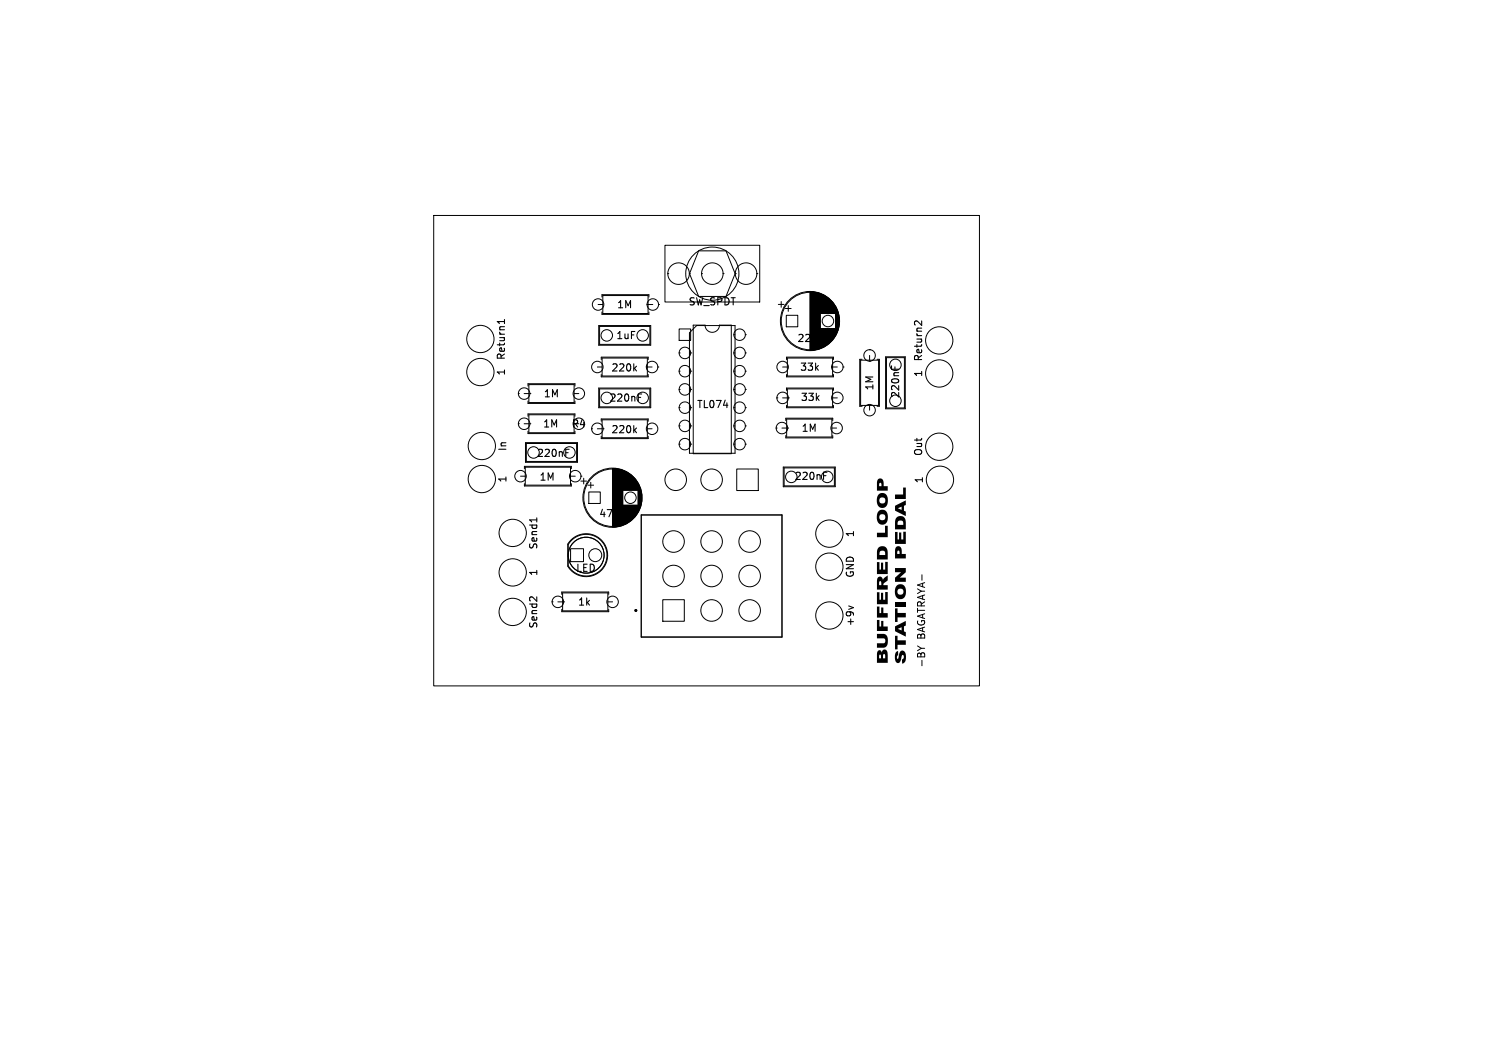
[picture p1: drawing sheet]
<svg xmlns="http://www.w3.org/2000/svg" width="210mm" height="148mm" viewBox="0 0 210 148" stroke-linecap="round" stroke-linejoin="round" font-family="sans-serif">
<defs><g id="words">
<g font-size="2.1">
<text x="123.9" y="75" transform="rotate(-90 123.9 75)">LOOP</text>
<text x="126.4" y="78" transform="rotate(-90 126.4 78)">PEDAL</text>
<text x="123.9" y="92.5" transform="rotate(-90 123.9 92.5)">BUFFERED</text>
<text x="126.4" y="92.5" transform="rotate(-90 126.4 92.5)">STATION</text>
</g>
<g font-size="1.4">
<text x="85.7" y="47.4">1uF</text>
<text x="85.8" y="43.1">1M</text>
<text x="95.8" y="42.7">SW_SPDT</text>
<text x="110.9" y="47.8">22uF</text>
<text x="70.5" y="52.4" transform="rotate(-90 70.5 52.4)">1</text>
<text x="70.5" y="50.2" transform="rotate(-90 70.5 50.2)">Return1</text>
<text x="85" y="51.9">220k</text>
<text x="111.3" y="51.8">33k</text>
<text x="128.6" y="52.6" transform="rotate(-90 128.6 52.6)">1</text>
<text x="128.6" y="50.4" transform="rotate(-90 128.6 50.4)">Return2</text>
<text x="75.5" y="59.7">1M</text>
<text x="75.6" y="55.5">1M</text>
<text x="79.5" y="59.7">R4</text>
<text x="84.8" y="56.1">220nF</text>
<text x="97" y="57">TL074</text>
<text x="111.4" y="56">33k</text>
<text x="121.8" y="54.5" transform="rotate(-90 121.8 54.5)">1M</text>
<text x="125.4" y="55.5" transform="rotate(-90 125.4 55.5)">220nF</text>
<text x="70.7" y="62.9" transform="rotate(-90 70.7 62.9)">In</text>
<text x="74.7" y="63.8">220nF</text>
<text x="85" y="60.5">220k</text>
<text x="111.5" y="60.3">1M</text>
<text x="128.6" y="63.6" transform="rotate(-90 128.6 63.6)">Out</text>
<text x="70.7" y="67.3" transform="rotate(-90 70.7 67.3)">1</text>
<text x="75" y="67.1">1M</text>
<text x="110.6" y="67">220nF</text>
<text x="128.7" y="67.4" transform="rotate(-90 128.7 67.4)">1</text>
<text x="75" y="76.6" transform="rotate(-90 75 76.6)">Send1</text>
<text x="83.3" y="72.2">47uF</text>
<text x="119.1" y="74.9" transform="rotate(-90 119.1 74.9)">1</text>
<text x="75" y="80.3" transform="rotate(-90 75 80.3)">1</text>
<text x="80.1" y="79.8">LED</text>
<text x="119.1" y="80.5" transform="rotate(-90 119.1 80.5)">GND</text>
<text x="75" y="87.6" transform="rotate(-90 75 87.6)">Send2</text>
<text x="80.4" y="84.5">1k</text>
<text x="119.1" y="87.3" transform="rotate(-90 119.1 87.3)">+9v</text>
<text x="128.9" y="89" transform="rotate(-90 128.9 89)">BAGATRAYA-</text>
<text x="128.9" y="93" transform="rotate(-90 128.9 93)">-BY</text>
</g>
</g></defs>
<path d="M122.3 76.3a.77 .77 0 0 1 1-.2 .77 .77 0 0 1 .3 .9v.9h-1.5v-.6h1.2a.43 .43 0 0 0-.4-.6 .43 .43 0 0 0-.4 .6h-.4v-.6zM124.6 79.1h1.5v.6l-.8 .7h.8v.6h-1.5v-.6l.9-.7h-.9z" fill="#000"/>
<g fill="none" stroke="#000" stroke-width=".14">
<path d="M60.4 30h76v65.5h-76zM92.6 34.2h13.2v7.8h-13.2zM93 38.1a1.5 1.5 0 0 1 1.5-1.5 1.5 1.5 0 0 1 1.5 1.5M93 38.1h.1M93 38.1a1.5 1.5 0 0 0 1.5 1.5 1.5 1.5 0 0 0 1.5-1.5M96 38.1h.1M97.3 34.9h3.8l1.3 3.2-1.3 3.2h-3.8l-1.3-3.2zM97.7 38.1a1.5 1.5 0 0 1 1.5-1.5 1.5 1.5 0 0 1 1.5 1.5M97.7 38.1h.1M97.7 38.1a1.5 1.5 0 0 0 1.5 1.5 1.5 1.5 0 0 0 1.5-1.5M100.7 38.1h.1M102.4 38.1a1.5 1.5 0 0 1 1.5-1.5 1.5 1.5 0 0 1 1.5 1.5"/>
<path d="M102.4 38.1h.1M102.4 38.1a1.5 1.5 0 0 0 1.5 1.5 1.5 1.5 0 0 0 1.5-1.5M105.4 38.1h.1M72.2 54.8a.8 .8 0 0 1 .8-.8 .8 .8 0 0 1 .8 .8M72.2 54.8h.1M72.2 54.8a.8 .8 0 0 0 .8 .8 .8 .8 0 0 0 .8-.8M72.2 59a.8 .8 0 0 1 .8-.8 .8 .8 0 0 1 .8 .8M72.2 59h.1M72.2 59a.8 .8 0 0 0 .8 .8 .8 .8 0 0 0 .8-.8M73 54.8h.7M73 59h.7M73.5 53.8v-.4h6.6v.4"/>
<path d="M73.5 55.8v.4h6.6v-.4M73.5 58v-.4h6.6v.4M73.7 53.6h6.3v2.4h-6.3zM73.7 57.7h6.3v2.6h-6.3zM73.8 54.8h.1M73.8 59h.1M80 54.8h.6M82.4 59.7a.8 .8 0 0 1 .8-.8 .8 .8 0 0 1 .8 .8M82.4 59.7h.1M82.4 59.7a.8 .8 0 0 0 .8 .8 .8 .8 0 0 0 .8-.8M83.2 51.1h.6M83.2 59.7h.6"/>
<path d="M83.3 42.4h.7M83.4 45.3h7.2v2.8h-7.2zM83.4 54h7.2v2.8h-7.2zM83.5 45.5h7v2.5h-7zM83.5 54.2h7v2.4h-7zM83.7 50.1v-.4h6.6v.4M83.7 52.1v.4h6.6v-.4M83.7 58.7v-.4h6.6v.4M83.8 41.4v-.4h6.6v.4M83.8 43.4v.4h6.6v-.4M83.8 58.4h6.3v2.6h-6.3zM83.8 49.9h6.3v2.4h-6.3z"/>
<path d="M84 41.2h6.3v2.4h-6.3zM84 59.7h.1M90 51.1h.1M90 51.1a.8 .8 0 0 0 .8 .8 .8 .8 0 0 0 .8-.8M90 51.1a.8 .8 0 0 1 .8-.8 .8 .8 0 0 1 .8 .8M90.1 42.4h.1M90.1 42.4a.8 .8 0 0 0 .8 .8 .8 .8 0 0 0 .8-.8M90.1 42.4a.8 .8 0 0 1 .8-.8 .8 .8 0 0 1 .8 .8M90.1 51.1h.7M90.1 59.7h.7M90.3 42.4h.6M91.6 51.1h.1"/>
<path d="M91.7 42.4h.1M94.6 45.8h1.6v1.6h-1.6zM94.6 49.1h.1M94.6 49.1a.8 .8 0 0 0 .8 .8 .8 .8 0 0 0 .8-.8M94.6 49.1a.8 .8 0 0 1 .8-.8 .8 .8 0 0 1 .8 .8M94.6 51.7h.1M94.6 51.7a.8 .8 0 0 0 .8 .8 .8 .8 0 0 0 .8-.8M94.6 51.7a.8 .8 0 0 1 .8-.8 .8 .8 0 0 1 .8 .8M94.6 54.2h.1M94.6 54.2a.8 .8 0 0 0 .8 .8 .8 .8 0 0 0 .8-.8M94.6 54.2a.8 .8 0 0 1 .8-.8 .8 .8 0 0 1 .8 .8M94.6 56.8h.1"/>
<path d="M94.6 56.8a.8 .8 0 0 0 .8 .8 .8 .8 0 0 0 .8-.8M94.6 56.8a.8 .8 0 0 1 .8-.8 .8 .8 0 0 1 .8 .8M94.6 59.3h.1M94.6 59.3a.8 .8 0 0 0 .8 .8 .8 .8 0 0 0 .8-.8M94.6 59.3a.8 .8 0 0 1 .8-.8 .8 .8 0 0 1 .8 .8M96.2 49.1h.1M96.2 51.7h.1M96.2 54.2h.1M96.2 56.8h.1M96.2 59.3h.1M96.5 45.3h1.7a1 1 0 0 0 1 1 1 1 0 0 0 1-1h1.6v17.9h-5.3zM97 45.3h5.4v17.8h-6.4v-16.8z"/>
<path d="M102.2 59.3h.1M102.2 59.3a.8 .8 0 0 0 .8 .8 .8 .8 0 0 0 .8-.8M102.2 59.3a.8 .8 0 0 1 .8-.8 .8 .8 0 0 1 .8 .8M102.2 56.8h.1M102.2 56.8a.8 .8 0 0 0 .8 .8 .8 .8 0 0 0 .8-.8M102.2 56.8a.8 .8 0 0 1 .8-.8 .8 .8 0 0 1 .8 .8M102.2 54.2h.1M102.2 54.2a.8 .8 0 0 0 .8 .8 .8 .8 0 0 0 .8-.8M102.2 54.2a.8 .8 0 0 1 .8-.8 .8 .8 0 0 1 .8 .8M102.2 51.7h.1M102.2 51.7a.8 .8 0 0 0 .8 .8 .8 .8 0 0 0 .8-.8M102.2 51.7a.8 .8 0 0 1 .8-.8 .8 .8 0 0 1 .8 .8"/>
<path d="M102.2 49.1h.1M102.2 49.1a.8 .8 0 0 0 .8 .8 .8 .8 0 0 0 .8-.8M102.2 49.1a.8 .8 0 0 1 .8-.8 .8 .8 0 0 1 .8 .8M102.2 46.6h.1M102.2 46.6a.8 .8 0 0 0 .8 .8 .8 .8 0 0 0 .8-.8M102.2 46.6a.8 .8 0 0 1 .8-.8 .8 .8 0 0 1 .8 .8M103.8 59.3h.1M103.8 56.8h.1M103.8 54.2h.1M103.8 51.7h.1M103.8 49.1h.1M103.8 46.6h.1"/>
<path d="M108.1 59.6a.8 .8 0 0 1 .8-.8 .8 .8 0 0 1 .8 .8M108.1 59.6h.1M108.1 59.6a.8 .8 0 0 0 .8 .8 .8 .8 0 0 0 .8-.8M108.2 55.4a.8 .8 0 0 1 .8-.8 .8 .8 0 0 1 .8 .8M108.2 55.4h.1M108.2 55.4a.8 .8 0 0 0 .8 .8 .8 .8 0 0 0 .8-.8M108.4 42.4h.8M108.8 42v.8M108.9 59.6h.6M109 51.1h.7M109 55.4h.7M109.4 43h.8"/>
<path d="M109.4 58.6v-.4h6.6v.4M109.5 43.9h1.6v1.6h-1.6zM109.5 50.1v-.4h6.6v.4M109.5 52.1v.4h6.6v-.4M109.5 54.4v-.4h6.6v.4M109.5 56.4v.4h6.6v-.4M109.5 58.3h6.3v2.6h-6.3zM109.7 49.9h6.2v2.4h-6.2zM109.7 54.2h6.2v2.4h-6.2zM109.7 59.6h.1M109.8 42.6v.8M109.8 55.4h.1"/>
<path d="M112.8 40.6v8.2M112.9 40.6v8.2M113 40.6v8.2M113.1 40.6v8.2M113.2 40.6v8.2M113.3 40.6v8.2M113.3 40.7v8M113.4 40.7v8M113.5 40.7v8M113.6 40.7v8M113.7 40.7v8M113.8 40.7v8"/>
<path d="M113.8 40.8v7.8M113.9 40.8v7.8M114 40.8v7.8M114.1 40.8v7.8M114.2 40.9v7.7M114.2 40.9v7.6M114.3 40.9v2.8M114.3 45.7v2.8M114.4 40.9v2.8M114.4 45.7v2.8M114.4 41v2.7M114.4 45.7v2.7"/>
<path d="M114.5 41v2.7M114.5 45.7v2.7M114.6 41v2.7M114.6 45.7v2.7M114.6 41.1v2.6M114.6 45.7v2.6M114.7 41.1v2.6M114.7 45.7v2.6M114.8 41.1v2.6M114.8 45.7v2.6M114.8 41.2v2.5M114.8 45.7v2.5"/>
<path d="M114.9 41.2v2.5M114.9 45.7v2.5M115 41.2v2.5M115 45.7v2.5M115 41.3v2.4M115 45.7v2.4M115.1 41.3v2.4M115.1 45.7v2.4M115.2 41.4v2.3M115.2 45.7v2.3M115.3 41.5v2.2M115.3 45.7v2.3"/>
<path d="M115.3 45.7v2.2M115.4 41.5v2.2M115.4 45.7v2.2M115.4 41.6v2.1M115.4 45.7v2.1M115.5 41.6v2.1M115.5 45.7v2.1M115.6 41.7v2M115.6 45.7v2M115.6 41.8v1.9M115.6 45.7v1.9M115.7 41.8v1.9"/>
<path d="M115.7 45.7v1.9M115.8 41.9v1.8M115.8 45.7v1.8M115.8 51.1h.1M115.8 51.1a.8 .8 0 0 0 .8 .8 .8 .8 0 0 0 .8-.8M115.8 51.1a.8 .8 0 0 1 .8-.8 .8 .8 0 0 1 .8 .8M115.8 42v1.7M115.8 45.7v1.7M115.8 59.6h.7M115.9 42v1.7M115.9 45.7v1.7M115.9 51.1h.7"/>
<path d="M115.9 55.4h.7M116 42.1v1.6M116 45.7v1.6M116 42.2v1.5M116 45.7v1.5M116.1 42.2v1.5M116.1 45.7v1.5M116.1 42.3v1.4M116.1 45.7v1.4M116.2 42.4v1.3M116.2 45.7v1.3M116.2 42.5v1.2"/>
<path d="M116.2 45.7v1.2M116.3 42.5v1.2M116.3 45.7v1.2M116.3 42.6v1.1M116.3 45.7v1.1M116.4 42.7v4M116.4 42.8v3.8M116.5 42.9v3.6M116.5 43v3.4M116.6 43.1v3.2M116.6 43.2v3M116.7 43.4v2.6"/>
<path d="M116.7 43.5v2.4M116.8 43.6v2.2M116.8 43.8v1.8M116.8 43.9v1.6M116.9 44.2v1M117.4 51.1h.1M119.8 50.2h2.6v6.2h-2.6zM120.1 50h-.4v6.6h.4M121.1 50.3h.1M121.1 48.7a.8 .8 0 0 1 .8 .8 .8 .8 0 0 1-.8 .8M121.1 48.7h.1M121.1 48.7a.8 .8 0 0 0-.8 .8 .8 .8 0 0 0 .8 .8"/>
<path d="M121.1 49.5v.7M121.1 56.4v.7M122.1 50h.4v6.6h-.4M123.3 49.7h2.8v7.2h-2.8zM123.5 49.8h2.4v7h-2.4zM72.5 66.3h.6M73 65.3v-.4h6.6v.4M73 67.3v.4h6.6v-.4M73.1 65h6.3v2.6h-6.3zM73.2 61.6h7.2v2.8h-7.2zM73.3 61.7h7v2.6h-7zM73.5 60v.4h6.6v-.4"/>
<path d="M79.3 66.3h.1M79.3 66.3a.8 .8 0 0 0 .8 .8 .8 .8 0 0 0 .8-.8M79.3 66.3a.8 .8 0 0 1 .8-.8 .8 .8 0 0 1 .8 .8M79.4 66.3h.7M79.5 76.4h1.8v1.8h-1.8zM79.5 75.2a2.99 2.99 0 0 1 4.4 .2 2.99 2.99 0 0 1-.5 4.3 2.99 2.99 0 0 1-4.3-.9v-3zM79.6 75.3a2.9 2.9 0 0 1 4.2 .1 2.9 2.9 0 0 1-.5 4.3 2.9 2.9 0 0 1-4.2-.9v-3zM80.9 67h.8M80.9 66.3h.1M81.3 66.6v.8M81.9 67.6h.8M82 68.5h1.6v1.6h-1.6z"/>
<path d="M82.3 67.2v.8M83.7 60.7v.4h6.6v-.4M85.3 65.2v8.2M85.4 65.2v8.2M85.5 65.2v8.2M85.6 65.2v8.2M85.7 65.2v8.2M85.8 65.2v8.2M85.8 65.3v8M85.9 65.3v8M86 65.3v8M86.1 65.3v8"/>
<path d="M86.2 65.3v8M86.3 65.3v8M86.3 65.4v7.8M86.4 65.4v7.8M86.5 65.4v7.8M86.6 65.4v7.8M86.7 65.4v7.7M86.7 65.5v7.6M86.8 65.5v2.8M86.8 70.3v2.8M86.9 65.5v2.8M86.9 70.3v2.8"/>
<path d="M86.9 65.6v2.7M86.9 70.3v2.7M87 65.6v2.7M87 70.3v2.7M87.1 65.6v2.7M87.1 70.3v2.7M87.1 65.7v2.6M87.1 70.3v2.6M87.2 65.7v2.6M87.2 70.3v2.6M87.3 65.7v2.6M87.3 70.3v2.6"/>
<path d="M87.3 65.8v2.5M87.3 70.3v2.5M87.4 65.8v2.5M87.4 70.3v2.5M87.5 65.8v2.5M87.5 70.3v2.5M87.5 65.9v2.4M87.5 70.3v2.4M87.6 65.9v2.4M87.6 70.3v2.4M87.7 66v2.3M87.7 70.3v2.3"/>
<path d="M87.8 66v2.3M87.8 70.3v2.3M87.8 66.1v2.2M87.8 70.3v2.2M87.9 66.1v2.2M87.9 70.3v2.2M87.9 66.2v2.1M87.9 70.3v2.1M88 66.2v2.1M88 70.3v2.1M88.1 66.3v2M88.1 70.3v2"/>
<path d="M88.1 66.4v1.9M88.1 70.3v1.9M88.2 66.4v1.9M88.2 70.3v1.9M88.3 66.5v1.8M88.3 70.3v1.8M88.3 66.6v1.7M88.3 70.3v1.7M88.4 66.6v1.7M88.4 70.3v1.7M88.5 66.7v1.6M88.5 70.3v1.6"/>
<path d="M88.5 66.8v1.5M88.5 70.3v1.5M88.6 66.8v1.5M88.6 70.3v1.5M88.6 66.9v1.4M88.6 70.3v1.4M88.7 67v1.3M88.7 70.3v1.3M88.7 67.1v1.2M88.7 70.3v1.2M88.8 67.1v1.2M88.8 70.3v1.2"/>
<path d="M88.8 67.2v1.1M88.8 70.3v1.1M88.9 67.3v4M88.9 67.4v3.8M89 67.5v3.6M89 67.6v3.4M89.1 67.7v3.2M89.1 67.8v3M89.2 68v2.6M89.2 68.1v2.4M89.3 68.2v2.2M89.3 68.4v1.8"/>
<path d="M89.3 71.7h19.6v17h-19.6zM89.3 68.5v1.6M89.4 68.8v1M94.6 61.8h.1M94.6 61.8a.8 .8 0 0 0 .8 .8 .8 .8 0 0 0 .8-.8M94.6 61.8a.8 .8 0 0 1 .8-.8 .8 .8 0 0 1 .8 .8M96.2 61.8h.1M102.2 61.8h.1M102.2 61.8a.8 .8 0 0 0 .8 .8 .8 .8 0 0 0 .8-.8M102.2 61.8a.8 .8 0 0 1 .8-.8 .8 .8 0 0 1 .8 .8M102.6 65.3h3v3h-3zM103.8 61.8h.1"/>
<path d="M109.1 65h7.2v2.8h-7.2zM109.2 65.1h7v2.6h-7zM109.4 60.6v.4h6.6v-.4M76.9 83.8a.8 .8 0 0 1 .8-.8 .8 .8 0 0 1 .8 .8M76.9 83.8h.1M76.9 83.8a.8 .8 0 0 0 .8 .8 .8 .8 0 0 0 .8-.8M77.7 83.8h.7M78.2 82.8v-.4h6.6v.4M78.2 84.8v.4h6.6v-.4M78.4 82.6h6.3v2.5h-6.3zM78.5 83.8h.1M84.7 83.8h.6"/>
<path d="M92.3 83.5h3v3h-3zM127.8 89.9l.5 .4"/>
<circle cx="99.2" cy="38.1" r="3.7"/>
<circle cx="66.9" cy="51.8" r="1.9"/>
<circle cx="66.9" cy="47.2" r="1.9"/>
<circle cx="80.6" cy="59" r=".8"/>
<circle cx="80.6" cy="54.8" r=".8"/>
<circle cx="83.2" cy="51.1" r=".8"/>
<circle cx="83.3" cy="42.4" r=".8"/>
<circle cx="84.5" cy="55.4" r=".8"/>
<circle cx="84.5" cy="46.7" r=".8"/>
<circle cx="89.5" cy="55.4" r=".8"/>
<circle cx="89.5" cy="46.7" r=".8"/>
<circle cx="90.8" cy="59.7" r=".8"/>
<circle cx="109" cy="51.1" r=".8"/>
<circle cx="112.8" cy="44.7" r="4.1"/>
<circle cx="112.8" cy="44.7" r="4"/>
<circle cx="115.3" cy="44.7" r=".8"/>
<circle cx="116.5" cy="59.6" r=".8"/>
<circle cx="116.6" cy="55.4" r=".8"/>
<circle cx="121.1" cy="57.1" r=".8"/>
<circle cx="124.7" cy="50.8" r=".8"/>
<circle cx="124.7" cy="55.8" r=".8"/>
<circle cx="130.8" cy="47.4" r="1.9"/>
<circle cx="130.8" cy="52" r="1.9"/>
<circle cx="67.1" cy="62.1" r="1.9"/>
<circle cx="67.1" cy="66.7" r="1.9"/>
<circle cx="71.4" cy="74.2" r="1.9"/>
<circle cx="71.4" cy="79.7" r="1.9"/>
<circle cx="72.5" cy="66.3" r=".8"/>
<circle cx="74.3" cy="63" r=".8"/>
<circle cx="79.3" cy="63" r=".8"/>
<circle cx="81.6" cy="77.3" r="2.5"/>
<circle cx="82.9" cy="77.3" r=".9"/>
<circle cx="85.3" cy="69.3" r="4"/>
<circle cx="85.3" cy="69.3" r="4.1"/>
<circle cx="87.8" cy="69.3" r=".8"/>
<circle cx="93.8" cy="75.4" r="1.5"/>
<circle cx="94.1" cy="66.8" r="1.5"/>
<circle cx="99.1" cy="75.4" r="1.5"/>
<circle cx="99.1" cy="66.8" r="1.5"/>
<circle cx="104.4" cy="75.4" r="1.5"/>
<circle cx="110.2" cy="66.4" r=".8"/>
<circle cx="115.2" cy="66.4" r=".8"/>
<circle cx="115.5" cy="78.9" r="1.9"/>
<circle cx="115.5" cy="74.3" r="1.9"/>
<circle cx="130.8" cy="62.2" r="1.9"/>
<circle cx="130.9" cy="66.8" r="1.9"/>
<circle cx="71.4" cy="85.2" r="1.9"/>
<circle cx="85.3" cy="83.8" r=".8"/>
<circle cx="93.8" cy="80.2" r="1.5"/>
<circle cx="99.1" cy="85" r="1.5"/>
<circle cx="99.1" cy="80.2" r="1.5"/>
<circle cx="104.4" cy="85" r="1.5"/>
<circle cx="104.4" cy="80.2" r="1.5"/>
<circle cx="115.5" cy="85.7" r="1.9"/>
</g>
<circle cx="88.5" cy="85" r=".1" fill="none" stroke="#000" stroke-width=".2"/>
<g fill="#fff" stroke="#fff" stroke-width=".14">
<circle cx="71.4" cy="85.2" r="1.1"/>
<circle cx="71.4" cy="74.2" r="1.1"/>
<circle cx="115.5" cy="78.9" r="1.1"/>
<circle cx="104.1" cy="66.8" r=".6"/>
<circle cx="99.1" cy="66.8" r=".6"/>
<circle cx="94.1" cy="66.8" r=".6"/>
<circle cx="116.5" cy="59.6" r=".4"/>
<circle cx="108.9" cy="59.6" r=".4"/>
<circle cx="124.7" cy="50.8" r=".4"/>
<circle cx="124.7" cy="55.8" r=".4"/>
<circle cx="110.3" cy="44.7" r=".4"/>
<circle cx="115.3" cy="44.7" r=".4"/>
<circle cx="74.3" cy="63" r=".4"/>
<circle cx="79.3" cy="63" r=".4"/>
<circle cx="83.2" cy="51.1" r=".4"/>
<circle cx="90.8" cy="51.1" r=".4"/>
<circle cx="66.9" cy="51.8" r="1.1"/>
<circle cx="121.1" cy="57.1" r=".4"/>
<circle cx="121.1" cy="49.5" r=".4"/>
<circle cx="71.4" cy="79.7" r="1.1"/>
<circle cx="115.5" cy="74.3" r="1.1"/>
<circle cx="80.4" cy="77.3" r=".45"/>
<circle cx="82.9" cy="77.3" r=".45"/>
<circle cx="85.3" cy="83.8" r=".4"/>
<circle cx="77.7" cy="83.8" r=".4"/>
<circle cx="67.1" cy="62.1" r="1.1"/>
<circle cx="83.3" cy="42.4" r=".4"/>
<circle cx="90.9" cy="42.4" r=".4"/>
<circle cx="80.6" cy="54.8" r=".4"/>
<circle cx="73" cy="54.8" r=".4"/>
<circle cx="89.5" cy="46.7" r=".4"/>
<circle cx="84.5" cy="46.7" r=".4"/>
<circle cx="90.8" cy="59.7" r=".4"/>
<circle cx="83.2" cy="59.7" r=".4"/>
<circle cx="67.1" cy="66.7" r="1.1"/>
<circle cx="115.5" cy="85.7" r="1.1"/>
<circle cx="130.8" cy="52" r="1.1"/>
<circle cx="82.8" cy="69.3" r=".4"/>
<circle cx="87.8" cy="69.3" r=".4"/>
<circle cx="66.9" cy="47.2" r="1.1"/>
<circle cx="130.9" cy="66.8" r="1.1"/>
<circle cx="72.5" cy="66.3" r=".4"/>
<circle cx="80.1" cy="66.3" r=".4"/>
<circle cx="109" cy="51.1" r=".4"/>
<circle cx="116.6" cy="51.1" r=".4"/>
<circle cx="116.6" cy="55.4" r=".4"/>
<circle cx="109" cy="55.4" r=".4"/>
<circle cx="95.4" cy="46.6" r=".4"/>
<circle cx="95.4" cy="49.1" r=".4"/>
<circle cx="95.4" cy="51.7" r=".4"/>
<circle cx="95.4" cy="54.2" r=".4"/>
<circle cx="95.4" cy="56.8" r=".4"/>
<circle cx="95.4" cy="59.3" r=".4"/>
<circle cx="95.4" cy="61.8" r=".4"/>
<circle cx="103" cy="61.8" r=".4"/>
<circle cx="103" cy="59.3" r=".4"/>
<circle cx="103" cy="56.8" r=".4"/>
<circle cx="103" cy="54.2" r=".4"/>
<circle cx="103" cy="51.7" r=".4"/>
<circle cx="103" cy="49.1" r=".4"/>
<circle cx="103" cy="46.6" r=".4"/>
<circle cx="130.8" cy="62.2" r="1.1"/>
<circle cx="110.2" cy="66.4" r=".4"/>
<circle cx="115.2" cy="66.4" r=".4"/>
<circle cx="84.5" cy="55.4" r=".4"/>
<circle cx="89.5" cy="55.4" r=".4"/>
<circle cx="130.8" cy="47.4" r="1.1"/>
<circle cx="73" cy="59" r=".4"/>
</g>
<path d="M94.5 37.5v1.2M99.2 37.5v1.2M103.9 37.5v1.2" fill="none" stroke="#fff" stroke-width="1"/>
<path d="M93.3 75.4h1.1M98.5 75.4h1.2M103.8 75.4h1.2M93.3 85h1.1M93.3 80.2h1.1M98.5 85h1.2M98.5 80.2h1.2M103.8 85h1.2M103.8 80.2h1.2" fill="none" stroke="#fff" stroke-width="1.2"/>
<g fill="none" stroke="#000" stroke-width=".15">
<path d="M70.3 44.5v.6M70.3 44.8h-1l.2 .3M88.4 51.3l.2 .4M88.4 59.9l.2 .4M88.6 51l-.3 .4M88.6 59.6l-.3 .4M88.9 55.3h.3M88.9 54.9h.5M100.8 56.4h.6M114.1 46.6h.5M124.2 50.9v.5M124.6 51.1v.3"/>
<path d="M128.4 44.7v.6l-.8-.6-.2 .1v.3M74.8 72.1v.6M78.8 63h.3M78.8 62.6h.5M86.5 71h.5M114.7 66.2h.3M114.7 65.8h.5M74.8 83.1v.6l-.6-.5-.3-.1-.1 .1M118.2 84.4l.7 .2"/>
</g>
<use href="#words"/>
</svg>
